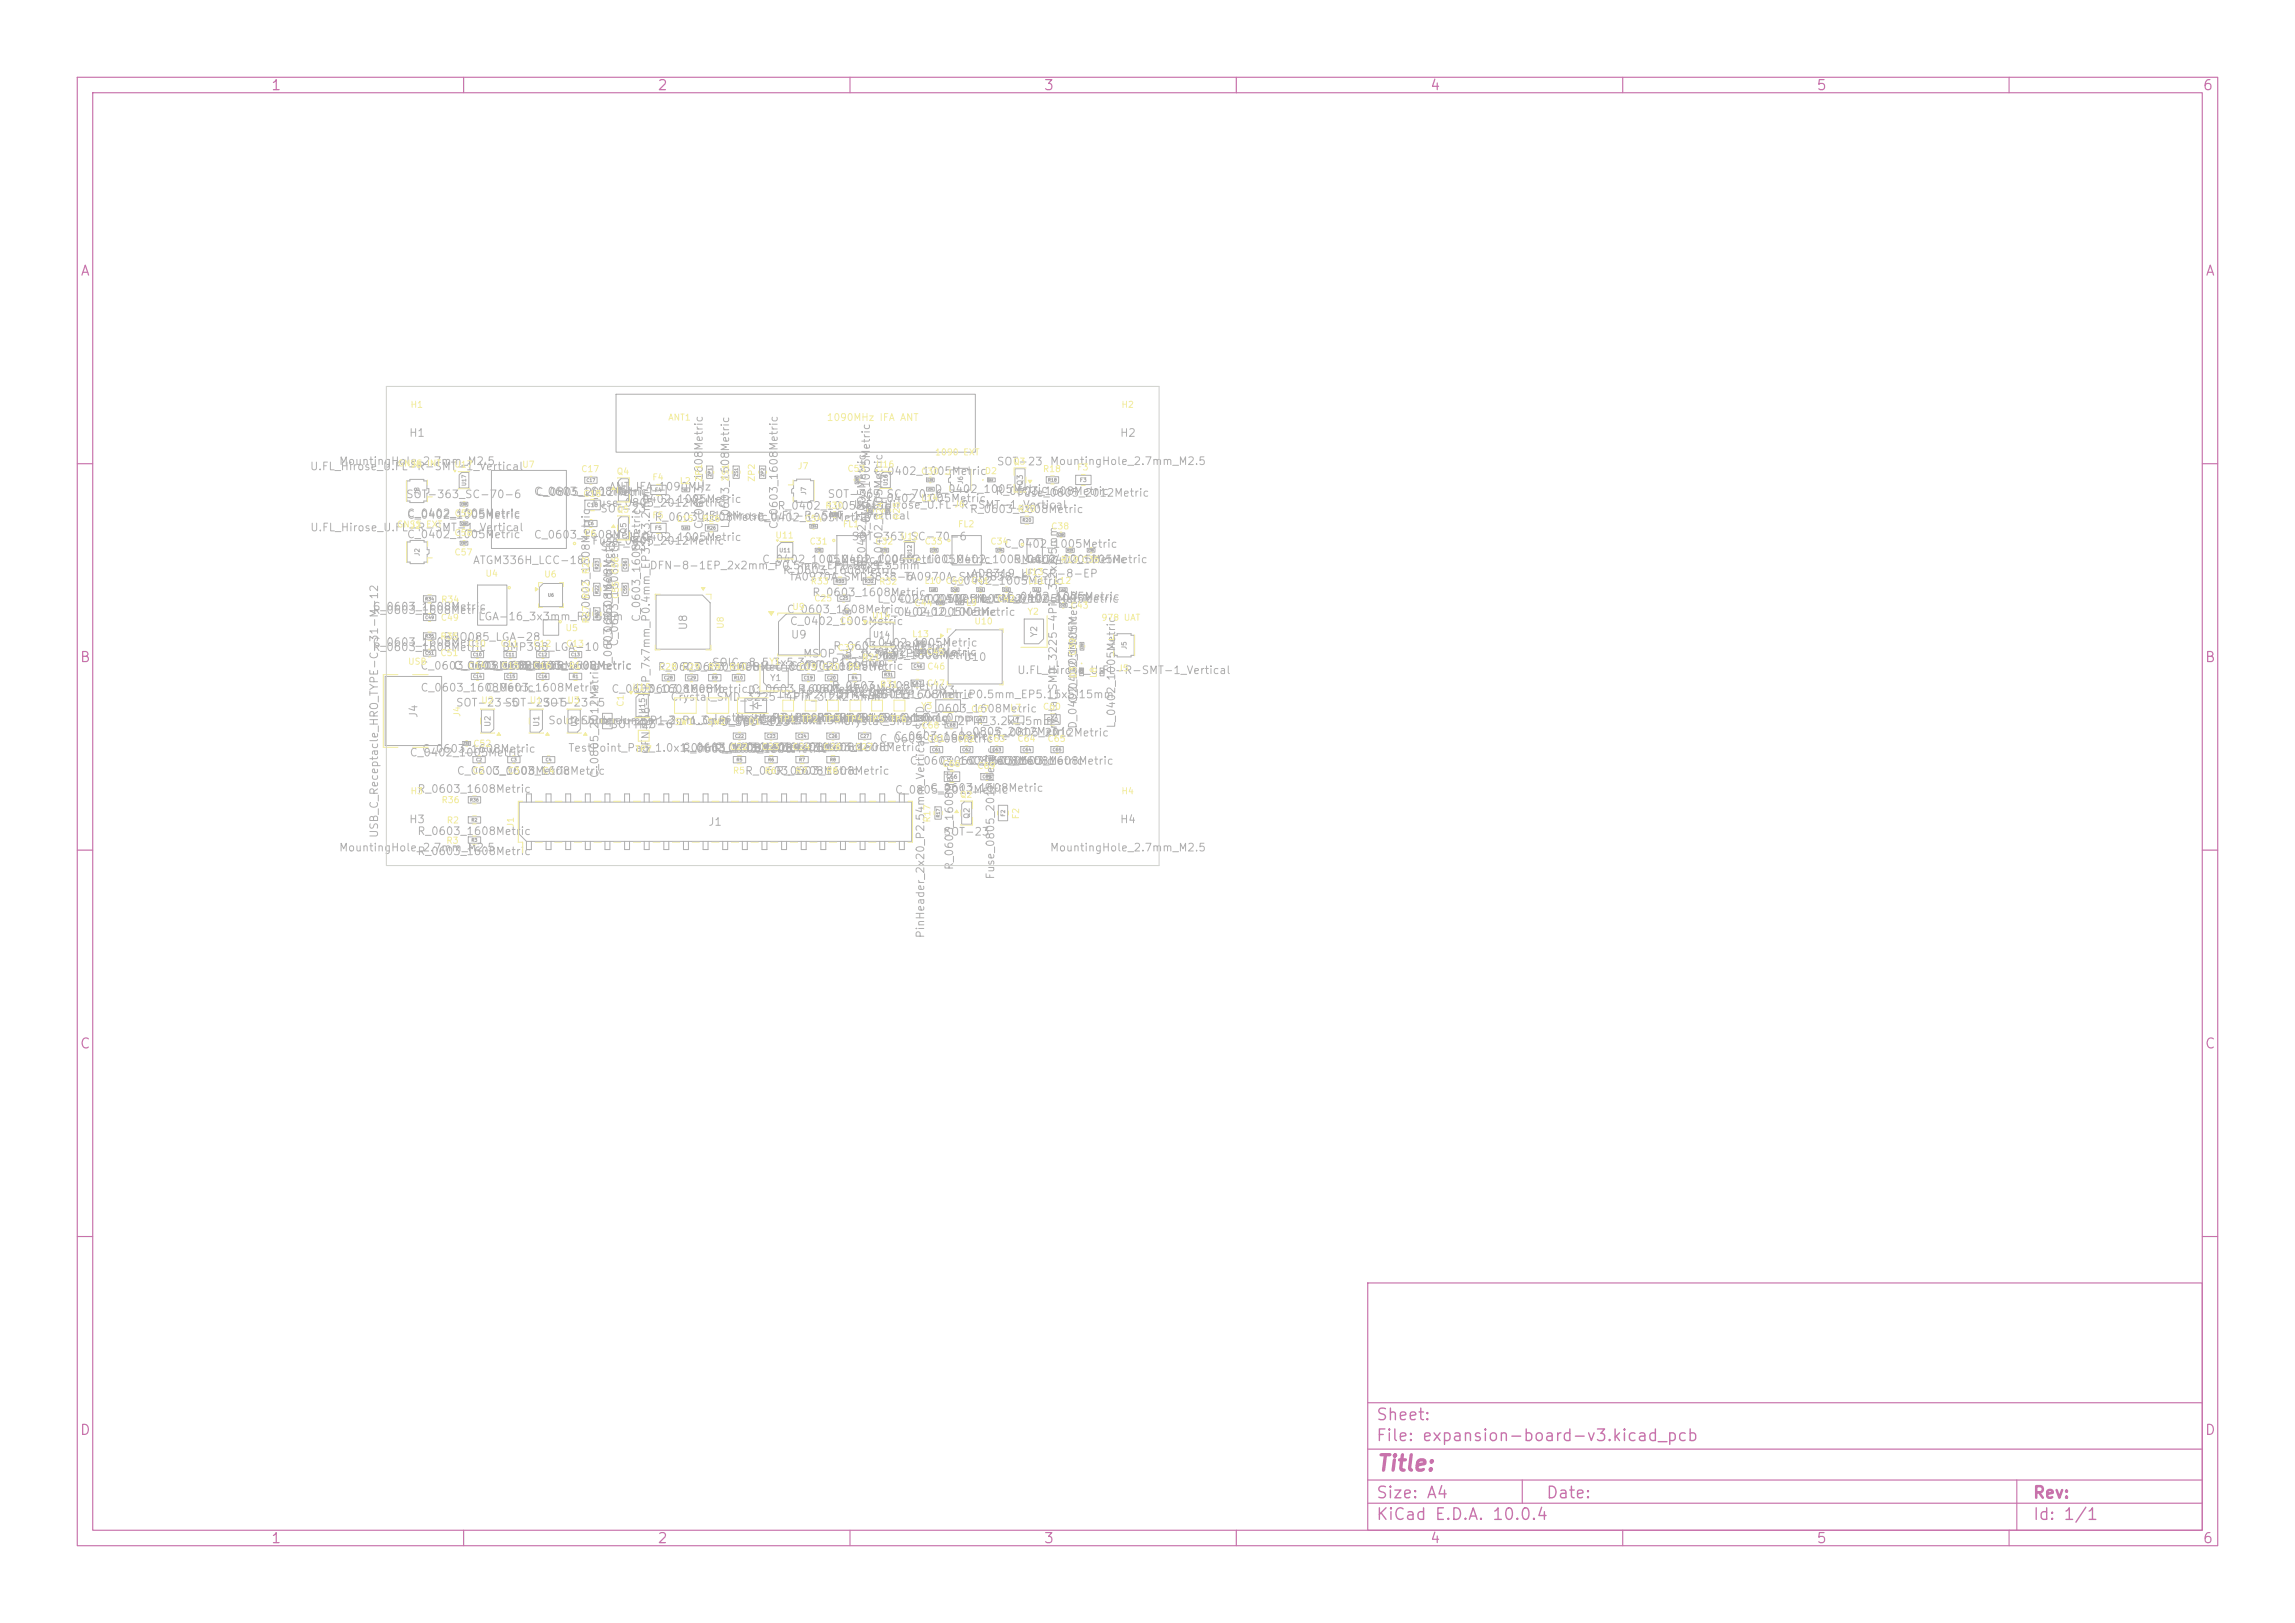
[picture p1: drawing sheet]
<svg xmlns="http://www.w3.org/2000/svg" width="297mm" height="210mm" viewBox="0 0 297 210" stroke-linecap="round" stroke-linejoin="round" font-family="sans-serif">
<defs><g id="words">
<text font-size="2" fill="#c872ab" x="178" y="190.8">Title:</text>
<g font-size="1.5" fill="#c872ab">
<text x="178" y="184.2">Sheet:</text>
<text x="178" y="186.9">File: expansion-board-v3.kicad_pcb</text>
<text x="178" y="197.1">KiCad E.D.A. 10.0.4</text>
<text x="178" y="194.3">Size: A4</text>
<text x="200" y="194.3">Date:</text>
<text x="263" y="194.3">Rev:</text>
<text x="263" y="197.1">Id: 1/1</text>
</g>
<g font-size="1.3" fill="#c872ab">
<text x="35" y="12">1</text>
<text x="85" y="12">2</text>
<text x="135" y="12">3</text>
<text x="185" y="12">4</text>
<text x="235" y="12">5</text>
<text x="285" y="12">6</text>
<text x="10.3" y="36">A</text>
<text x="285.4" y="36">A</text>
<text x="10.3" y="86">B</text>
<text x="285.3" y="86">B</text>
<text x="10.3" y="136">C</text>
<text x="285.3" y="136">C</text>
<text x="10.3" y="186">D</text>
<text x="285.3" y="186">D</text>
<text x="35" y="200">1</text>
<text x="85" y="200">2</text>
<text x="135" y="200">3</text>
<text x="185" y="200">4</text>
<text x="235" y="200">5</text>
<text x="285" y="200">6</text>
</g>
<g font-size="1" fill="#afafaf">
<text x="52.9" y="56.8">H1</text>
<text x="144.9" y="56.8">H2</text>
<text x="40" y="61.1">U.FL_Hirose_U.FL-R-SMT-1_Vertical</text>
<text x="43.8" y="60.4">MountingHole_2.7mm_M2.5</text>
<text x="52.5" y="64.7">SOT-363_SC-70-6</text>
<text x="69" y="64.3">C_0603_1608Metric</text>
<text x="69.2" y="64.4">C_0805_2012Metric</text>
<text x="76.5" y="65.8">Fuse_0805_2012Metric</text>
<text x="78.7" y="63.7">ANT_IFA_1090MHz</text>
<text x="81.4" y="65.3">L_0402_1005Metric</text>
<text x="107" y="64.7">SOT-363_SC-70-6</text>
<text x="112.9" y="61.7">C_0402_1005Metric</text>
<text x="113" y="65.2">L_0402_1005Metric</text>
<text x="120.8" y="64">D_0402_1005Metric</text>
<text x="128.7" y="64.3">R_0603_1608Metric</text>
<text x="128.9" y="60.5">SOT-23</text>
<text x="131.5" y="64.5">Fuse_0805_2012Metric</text>
<text x="135.8" y="60.4">MountingHole_2.7mm_M2.5</text>
<text x="40.1" y="69">U.FL_Hirose_U.FL-R-SMT-1_Vertical</text>
<text x="52.6" y="69.9">C_0402_1005Metric</text>
<text x="52.6" y="67.2">C_0402_1005Metric</text>
<text x="69" y="69.9">C_0603_1608Metric</text>
<text x="76.5" y="70.7">Fuse_0805_2012Metric</text>
<text x="77.6" y="71.5">SOT-23</text>
<text x="77.6" y="66.6">SOT-23</text>
<text x="81.4" y="70.2">L_0402_1005Metric</text>
<text x="84.6" y="67.6">R_0603_1608Metric</text>
<text x="90.1" y="67.5">U.FL_Hirose_U.FL-R-SMT-1_Vertical</text>
<text x="91.2" y="68.6" transform="rotate(-90 91.2 68.6)">C_0603_1608Metric</text>
<text x="94.6" y="68.5" transform="rotate(-90 94.6 68.5)">L_0603_1608Metric</text>
<text x="97.8" y="67.7">C_0402_1005Metric</text>
<text x="100.5" y="66.2">R_0402_1005Metric</text>
<text x="100.9" y="68.6" transform="rotate(-90 100.9 68.6)">C_0603_1608Metric</text>
<text x="110.1" y="70.2">SOT-363_SC-70-6</text>
<text x="110.4" y="66.1">U.FL_Hirose_U.FL-R-SMT-1_Vertical</text>
<text x="112.8" y="69.6" transform="rotate(-90 112.8 69.6)">C_0402_1005Metric</text>
<text x="125.4" y="66.6">R_0603_1608Metric</text>
<text x="129.8" y="71.1">C_0402_1005Metric</text>
<text x="61.1" y="73.2">ATGM336H_LCC-18</text>
<text x="84" y="73.9">DFN-8-1EP_2x2mm_P0.5mm_EP0.86x1.55mm</text>
<text x="98.5" y="73.1">C_0402_1005MetricC_0402_1005Metric</text>
<text x="101.2" y="74.5">R_0603_1608Metric</text>
<text x="102" y="75.4">TA0970A_SMD3838-6</text>
<text x="105" y="77.4">R_0603_1608Metric</text>
<text x="107" y="73.1">C_0402_1005MetricC_0402_1005Metric</text>
<text x="112.3" y="73.5" transform="rotate(-90 112.3 73.5)">R_0402_1005Metric</text>
<text x="114.4" y="73.5" transform="rotate(-90 114.4 73.5)">R_0402_1005Metric</text>
<text x="116.9" y="75.4">TA0970A_SMD3838-6</text>
<text x="122.8" y="75.9">C_0402_1005Metric</text>
<text x="125.6" y="75">AD8319_LFCSP-8-EP</text>
<text x="130.1" y="77.9">C_0402_1005Metric</text>
<text x="131" y="73.1">R_0402_1005Metric</text>
<text x="133.7" y="73.1">C_0402_1005Metric</text>
<text x="48.1" y="83.8">C_0603_1608Metric</text>
<text x="48.1" y="79.2">C_0603_1608Metric</text>
<text x="48.1" y="79.7">R_0603_1608Metric</text>
<text x="57.3" y="83.2">BNO085_LGA-28</text>
<text x="61.8" y="80.5">LGA-16_3x3mm_P0.5mm</text>
<text x="76.6" y="80.6" transform="rotate(-90 76.6 80.6)">R_0603_1608Metric</text>
<text x="79.4" y="83.7" transform="rotate(-90 79.4 83.7)">R_0603_1608Metric</text>
<text x="80.2" y="83.7" transform="rotate(-90 80.2 83.7)">C_0603_1608Metric</text>
<text x="83.1" y="80.6" transform="rotate(-90 83.1 80.6)">C_0603_1608Metric</text>
<text x="89.2" y="81.6" transform="rotate(-90 89.2 81.6)">U8</text>
<text x="101.7" y="79.6">C_0603_1608Metric</text>
<text x="102.1" y="81.1">C_0402_1005Metric</text>
<text x="102.3" y="82.9">U9</text>
<text x="111.7" y="83.9">C_0402_1005Metric</text>
<text x="113.4" y="78.2">L_0402_1005Metric</text>
<text x="114.2" y="79.9">C_0402_1005Metric</text>
<text x="116.1" y="78.2">C_0402_1005Metric</text>
<text x="116.8" y="79.9">L_0402_1005Metric</text>
<text x="119.4" y="78.2">C_0402_1005Metric</text>
<text x="126.8" y="78.2">L_0402_1005Metric</text>
<text x="130.2" y="78.2">L_0402_1005Metric</text>
<text x="48.1" y="84.5">R_0603_1608Metric</text>
<text x="54.3" y="86.9">C_0603_1608Metric</text>
<text x="54.3" y="89.7">C_0603_1608Metric</text>
<text x="58.6" y="86.9">C_0603_1608Metric</text>
<text x="62.8" y="89.7">C_0603_1608Metric</text>
<text x="62.8" y="86.9">C_0603_1608Metric</text>
<text x="64.9" y="84.5">BMP388_LGA-10</text>
<text x="67" y="86.9">C_0603_1608Metric</text>
<text x="67" y="86.9">R_0603_1608Metric</text>
<text x="79" y="89.9">C_0603_1608Metric</text>
<text x="79.4" y="86.9" transform="rotate(-90 79.4 86.9)">R_0603_1608Metric</text>
<text x="82" y="89.9">C_0603_1608MetricD1</text>
<text x="85" y="87">R_0603_1608Metric C_0603_1608Metric</text>
<text x="88.1" y="87">R_0603_1608Metric</text>
<text x="92.1" y="86.5">SOIC-8_5.3x5.3mm_P1.27mm</text>
<text x="97.1" y="89.9">C_0603_1608Metric</text>
<text x="102.1" y="86.9">C_0402_1005Metric</text>
<text x="103.1" y="89.9">R_0603_1608Metric</text>
<text x="103.9" y="85.3">MSOP-8_3x3mm_P0.65mm</text>
<text x="107.5" y="89.5">R_0603_1608Metric</text>
<text x="107.7" y="84.3">R_0603_1608Metric</text>
<text x="111.3" y="85.5">C_0603_1608Metric</text>
<text x="111.8" y="85.1">L_0402_1005Metric</text>
<text x="124.6" y="85.8">U10</text>
<text x="131.6" y="87.5">U.FL_Hirose_U.FL-R-SMT-1_Vertical</text>
<text x="54.3" y="93" transform="rotate(-90 54.3 93)">J4</text>
<text x="58.9" y="91.7">SOT-23-5</text>
<text x="65.2" y="91.7">SOT-23-5</text>
<text x="70.1" y="91.7">SOT-23-5</text>
<text x="70.9" y="94">SolderJumper-2_P1.3mm_Open_Pad1.0x1.5mm</text>
<text x="75.1" y="94">SolderJumper-2_P1.3mm_Open_Pad1.0x1.5mm</text>
<text x="78.9" y="94.5">SOT-23-6</text>
<text x="81.8" y="94.5">TP7</text>
<text x="86.7" y="90.9">Crystal_SMD_3225-4Pin_3.2x2.5mm</text>
<text x="92.2" y="93.6">TestPoint_Pad_1.0x1.0mm</text>
<text x="93.2" y="94.2">D_SOD-123</text>
<text x="95.1" y="93.6">TestPoint_Pad_1.0x1.0mm</text>
<text x="98" y="93.6">TestPoint_Pad_1.0x1.0mm</text>
<text x="100.5" y="90.6">TP1TP2TP3TP4TP5TP6</text>
<text x="100.9" y="93.6">TestPoint_Pad_1.0x1.0mm</text>
<text x="103.7" y="93.6">TestPoint_Pad_1.0x1.0mm</text>
<text x="106.6" y="93.6">TestPoint_Pad_1.0x1.0mm</text>
<text x="108.1" y="90.6">QFN-48-1EP_7x7mm_P0.5mm_EP5.15x5.15mm</text>
<text x="109" y="94.1">Crystal_SMD_3215-2Pin_3.2x1.5mm</text>
<text x="111.2" y="90.6">C_0603_1608Metric</text>
<text x="115.6" y="96">C_0603_1608Metric</text>
<text x="119.4" y="92.4">C_0603_1608Metric</text>
<text x="121.7" y="90.1">Y3</text>
<text x="124.1" y="95.4">L_0805_2012Metric</text>
<text x="128.7" y="95.5">C_0805_2012Metric</text>
<text x="137" y="95.4" transform="rotate(-90 137 95.4)">Crystal_SMD_3225-4Pin_3.2x2.5mm</text>
<text x="139.6" y="94.4" transform="rotate(-90 139.6 94.4)">D_0402_1005Metric</text>
<text x="139.6" y="91.1" transform="rotate(-90 139.6 91.1)">C_0402_1005Metric</text>
<text x="144.6" y="94.3" transform="rotate(-90 144.6 94.3)">L_0402_1005Metric</text>
<text x="52.9" y="98.1">C_0402_1005Metric</text>
<text x="54.5" y="97.6">C_0603_1608Metric</text>
<text x="59" y="100.5">C_0603_1608Metric</text>
<text x="63.5" y="100.5">C_0603_1608Metric</text>
<text x="73.5" y="97.5">TestPoint_Pad_1.0x1.0mm</text>
<text x="77.7" y="100.8" transform="rotate(-90 77.7 100.8)">C_0805_2012Metric</text>
<text x="84.3" y="97.6" transform="rotate(-90 84.3 97.6)">QFN-56-1EP_7x7mm_P0.4mm_EP3.2x3.2mm</text>
<text x="88.2" y="97.6">R_0603_1608Metric</text>
<text x="88.2" y="97.4">C_0603_1608Metric</text>
<text x="92.3" y="97.6">R_0603_1608Metric</text>
<text x="92.3" y="97.4">C_0603_1608Metric</text>
<text x="96.3" y="97.4">C_0603_1608Metric</text>
<text x="96.3" y="100.5">R_0603_1608Metric</text>
<text x="100.3" y="100.5">R_0603_1608Metric</text>
<text x="100.3" y="97.4">C_0603_1608Metric</text>
<text x="104.4" y="97.4">C_0603_1608Metric</text>
<text x="113.7" y="96.3">C_0603_1608Metric</text>
<text x="117.6" y="99.2">C_0603_1608Metric</text>
<text x="125.4" y="99.2">C_0603_1608Metric</text>
<text x="129.3" y="99.2">C_0603_1608Metric</text>
<text x="52.9" y="106.8">H3</text>
<text x="53.9" y="102.8">R_0603_1608Metric</text>
<text x="91.6" y="107.1">J1</text>
<text x="115.7" y="102.9">C_0805_2012Metric</text>
<text x="120.3" y="102.7">C_0603_1608Metric</text>
<text x="144.9" y="106.8">H4</text>
<text x="43.8" y="110.4">MountingHole_2.7mm_M2.5</text>
<text x="49.2" y="108.5" transform="rotate(-90 49.2 108.5)">USB_C_Receptacle_HRO_TYPE-C-31-M-12</text>
<text x="53.9" y="108.3">R_0603_1608Metric</text>
<text x="53.9" y="110.9">R_0603_1608Metric</text>
<text x="122" y="108.4">SOT-23</text>
<text x="123.6" y="112.7" transform="rotate(-90 123.6 112.7)">R_0603_1608Metric</text>
<text x="128.9" y="113.9" transform="rotate(-90 128.9 113.9)">Fuse_0805_2012Metric</text>
<text x="135.8" y="110.4">MountingHole_2.7mm_M2.5</text>
<text x="119.9" y="121.5" transform="rotate(-90 119.9 121.5)">PinHeader_2x20_P2.54mm_Vertical_SMD</text>
</g>
<text font-size=".9" fill="#f2eda1" x="106.9" y="54.7">1090MHz IFA ANT</text>
<g font-size=".8" fill="#f2eda1">
<text x="53.1" y="53">H1</text>
<text x="145.1" y="53">H2</text>
<text x="86.4" y="54.6">ANT1</text>
<text x="120.9" y="59.1">1090 EXT</text>
<text x="51.4" y="60.5">GNSS INT</text>
<text x="53.1" y="60.7">J8</text>
<text x="58.7" y="60.7">U17</text>
<text x="67.5" y="60.7">U7</text>
<text x="75.1" y="61.3">C17</text>
<text x="75.4" y="64.5">C18</text>
<text x="79.7" y="61.6">Q4</text>
<text x="84.3" y="62.4">F4</text>
<text x="87.9" y="62.8">L2</text>
<text x="91.1" y="62.4" transform="rotate(-90 91.1 62.4)">ZP1</text>
<text x="94.5" y="62.4" transform="rotate(-90 94.5 62.4)">ZS1</text>
<text x="97.9" y="62.4" transform="rotate(-90 97.9 62.4)">ZP2</text>
<text x="103.2" y="60.9">J7</text>
<text x="109.6" y="61.2">C53</text>
<text x="113.3" y="60.7">U16</text>
<text x="119.1" y="61.6">C30</text>
<text x="119.1" y="65">L14</text>
<text x="123.4" y="65.8">J6</text>
<text x="127.4" y="61.5">D2</text>
<text x="131" y="60.3">Q3</text>
<text x="134.9" y="61.3">R18</text>
<text x="139.3" y="61.1">F3</text>
<text x="51.3" y="68.4">GNSS EXT</text>
<text x="53" y="68.6">J2</text>
<text x="58.7" y="69.5">C58</text>
<text x="58.8" y="67">C59</text>
<text x="75.5" y="69.6">C6</text>
<text x="79.7" y="66.5">Q5</text>
<text x="84.3" y="67.3">F5</text>
<text x="87.5" y="67.7">L15</text>
<text x="90.8" y="67.7">R26</text>
<text x="100.3" y="69.9">U11</text>
<text x="104" y="67.7">C54</text>
<text x="104.7" y="70.7">C31</text>
<text x="106.7" y="66">R30</text>
<text x="109" y="68.4">FL1</text>
<text x="113.2" y="70.7">C32</text>
<text x="114.5" y="67.3" transform="rotate(-90 114.5 67.3)">R24</text>
<text x="116.5" y="70">U12</text>
<text x="116.6" y="67.3" transform="rotate(-90 116.6 67.3)">R25</text>
<text x="119.6" y="70.7">C33</text>
<text x="123.9" y="68.4">FL2</text>
<text x="128.1" y="70.7">C34</text>
<text x="131.6" y="66.4">R20</text>
<text x="136" y="68.7">C38</text>
<text x="58.7" y="72.1">C57</text>
<text x="62.8" y="74.8">U4</text>
<text x="70.4" y="74.9">U6</text>
<text x="76.4" y="77.6" transform="rotate(-90 76.4 77.6)">R22</text>
<text x="76.4" y="74.4" transform="rotate(-90 76.4 74.4)">R23</text>
<text x="80.2" y="74.4" transform="rotate(-90 80.2 74.4)">C56</text>
<text x="80.3" y="77.6" transform="rotate(-90 80.3 77.6)">C55</text>
<text x="104.8" y="75.8">R33</text>
<text x="113.7" y="75.8">R32</text>
<text x="119.6" y="75.7">L10 C40</text>
<text x="125.6" y="75.8">C41</text>
<text x="132.6" y="74.6">U13</text>
<text x="132.9" y="75.7">L11</text>
<text x="136.4" y="75.7">L12</text>
<text x="137.2" y="73">R19 C35</text>
<text x="56.9" y="82.9">R35</text>
<text x="57" y="80.5">C49</text>
<text x="57" y="78.2">R34</text>
<text x="60.5" y="83.9">C10</text>
<text x="64.7" y="83.9">C11</text>
<text x="68.9" y="83.9">C12</text>
<text x="73.1" y="81.9">U5</text>
<text x="73.2" y="83.9">C13</text>
<text x="76.4" y="80.7" transform="rotate(-90 76.4 80.7)">R27</text>
<text x="93.8" y="81.4" transform="rotate(-90 93.8 81.4)">U8</text>
<text x="102.5" y="79.1">U9</text>
<text x="105.3" y="78">C25</text>
<text x="108.6" y="80.9">C5</text>
<text x="112.8" y="80.3">U14</text>
<text x="118" y="82.6">L13</text>
<text x="118.3" y="78.6">C44</text>
<text x="125" y="78.6">L9</text>
<text x="126" y="81">U10</text>
<text x="128.9" y="78.1">C42</text>
<text x="132.9" y="79.7">Y2</text>
<text x="138.5" y="78.9">C43</text>
<text x="142.5" y="80.5">978 UAT</text>
<text x="52.7" y="86.2">USB</text>
<text x="56.9" y="85.1">C51</text>
<text x="60.5" y="86.7">C14</text>
<text x="64.8" y="86.7">C15</text>
<text x="68.9" y="86.7">C16</text>
<text x="73.5" y="86.7">R1</text>
<text x="81.8" y="89.5">U15</text>
<text x="85.2" y="86.9">C28 C29</text>
<text x="91.6" y="86.9">R9</text>
<text x="94.3" y="86.9">R10</text>
<text x="99.5" y="86.2">Y1</text>
<text x="103.3" y="86.9">C19 C20</text>
<text x="108.3" y="84.4">C37</text>
<text x="109.7" y="86.9">R4</text>
<text x="111.5" y="85.7">R21</text>
<text x="113.8" y="89.2">R31</text>
<text x="119.8" y="84.9">C45</text>
<text x="119.9" y="89">C47</text>
<text x="119.9" y="86.8">C46</text>
<text x="139.4" y="84.9" transform="rotate(-90 139.4 84.9)">C39</text>
<text x="139.5" y="87.9" transform="rotate(-90 139.5 87.9)">D3</text>
<text x="142.1" y="87.8" transform="rotate(-90 142.1 87.8)">L8</text>
<text x="144.6" y="87.1">J5</text>
<text x="59.8" y="92.8" transform="rotate(-90 59.8 92.8)">J4</text>
<text x="62.2" y="91.2">U2</text>
<text x="68.5" y="91.2">U1</text>
<text x="73.4" y="91.2">U3</text>
<text x="80.9" y="91.5" transform="rotate(-90 80.9 91.5)">C1</text>
<text x="87.2" y="94">SW1</text>
<text x="91.4" y="94">SW2</text>
<text x="96.8" y="93.9">D1</text>
<text x="100.7" y="93.6">TP1</text>
<text x="103.6" y="93.6">TP2</text>
<text x="106.5" y="93.6">TP3</text>
<text x="109.4" y="93.6">TP4 TP5</text>
<text x="115.1" y="93.6">TP6</text>
<text x="119.1" y="91.9">Y3</text>
<text x="119.2" y="94.5">C68</text>
<text x="125.6" y="92.3">C67</text>
<text x="130.7" y="92.2">L7</text>
<text x="134.9" y="92">C60</text>
<text x="61.1" y="100.3">C2</text>
<text x="61.2" y="96.8">C52</text>
<text x="65.6" y="100.3">C3</text>
<text x="70.1" y="100.3">C4</text>
<text x="82.1" y="97.5">TP7</text>
<text x="94.4" y="97.2">C22</text>
<text x="94.8" y="100.3">R5</text>
<text x="98.5" y="97.2">C23</text>
<text x="98.9" y="100.3">R6</text>
<text x="102.5" y="97.2">C24</text>
<text x="102.8" y="100.3">R7</text>
<text x="106.5" y="97.2">C26</text>
<text x="106.8" y="100.3">R8</text>
<text x="110.6" y="97.2">C27</text>
<text x="119.9" y="96.2">C61</text>
<text x="121.9" y="99.4">C66</text>
<text x="123.8" y="96.2">C62</text>
<text x="126.4" y="99.7">C69</text>
<text x="127.7" y="96.2">C63</text>
<text x="131.6" y="96.2">C64</text>
<text x="135.5" y="96.2">C65</text>
<text x="53.1" y="103">H3</text>
<text x="57.1" y="104.1">R36</text>
<text x="57.7" y="106.7">R2</text>
<text x="66.7" y="107.2" transform="rotate(-90 66.7 107.2)">J1</text>
<text x="120.6" y="106.5" transform="rotate(-90 120.6 106.5)">R17</text>
<text x="124.2" y="103.4">Q2</text>
<text x="132.1" y="106.1" transform="rotate(-90 132.1 106.1)">F2</text>
<text x="145.1" y="103">H4</text>
<text x="57.7" y="109.4">R3</text>
</g>
<g font-size=".8" fill="#afafaf">
<text x="112.9" y="82.7">U14</text>
<text x="134.4" y="82.5" transform="rotate(-90 134.4 82.5)">Y2</text>
<text x="99.6" y="88.3">Y1</text>
</g>
<g font-size=".7" fill="#afafaf">
<text x="81.2" y="64.2" transform="rotate(-90 81.2 64.2)">Q4</text>
<text x="132.6" y="62.9" transform="rotate(-90 132.6 62.9)">Q3</text>
<text x="81.2" y="69.1" transform="rotate(-90 81.2 69.1)">Q5</text>
<text x="63.7" y="94.1" transform="rotate(-90 63.7 94.1)">U2</text>
<text x="70" y="94.1" transform="rotate(-90 70 94.1)">U1</text>
<text x="74.9" y="94.1" transform="rotate(-90 74.9 94.1)">U3</text>
<text x="83.7" y="92.5" transform="rotate(-90 83.7 92.5)">U15</text>
<text x="125.7" y="106" transform="rotate(-90 125.7 106)">Q2</text>
</g>
<g font-size=".6" fill="#afafaf">
<text x="54.4" y="64.1" transform="rotate(-90 54.4 64.1)">J8</text>
<text x="104.5" y="64.1" transform="rotate(-90 104.5 64.1)">J7</text>
<text x="124.8" y="62.7" transform="rotate(-90 124.8 62.7)">J6</text>
<text x="54.4" y="72" transform="rotate(-90 54.4 72)">J2</text>
<text x="145.9" y="84.1" transform="rotate(-90 145.9 84.1)">J5</text>
</g>
<g font-size=".5" fill="#afafaf">
<text x="60.4" y="62.9" transform="rotate(-90 60.4 62.9)">U17</text>
<text x="75.9" y="65.7">C18</text>
<text x="84.7" y="63.8">F4</text>
<text x="115" y="62.9" transform="rotate(-90 115 62.9)">U16</text>
<text x="139.7" y="62.5">F3</text>
<text x="84.7" y="68.7">F5</text>
<text x="100.8" y="71.6">U11</text>
<text x="118.1" y="72" transform="rotate(-90 118.1 72)">U12</text>
<text x="79" y="93.9" transform="rotate(-90 79 93.9)">C1</text>
<text x="131" y="93.5">L7</text>
<text x="135.4" y="93.5">C60</text>
<text x="122.4" y="100.9">C66</text>
<text x="130.2" y="105.7" transform="rotate(-90 130.2 105.7)">F2</text>
</g>
<g font-size=".4" fill="#afafaf">
<text x="75.8" y="62.4">C17</text>
<text x="92.2" y="61.7" transform="rotate(-90 92.2 61.7)">ZP1</text>
<text x="95.6" y="61.7" transform="rotate(-90 95.6 61.7)">ZS1</text>
<text x="99" y="61.7" transform="rotate(-90 99 61.7)">ZP2</text>
<text x="135.6" y="62.4">R18</text>
<text x="76" y="68">C6</text>
<text x="91.4" y="68.6">R26</text>
<text x="132.3" y="67.6">R20</text>
<text x="55" y="77.8">R34</text>
<text x="70.8" y="77.3">U6</text>
<text x="77.5" y="76.9" transform="rotate(-90 77.5 76.9)">R22</text>
<text x="77.5" y="73.7" transform="rotate(-90 77.5 73.7)">R23</text>
<text x="81.2" y="76.9" transform="rotate(-90 81.2 76.9)">C55</text>
<text x="81.2" y="73.7" transform="rotate(-90 81.2 73.7)">C56</text>
<text x="108.1" y="75.5">R33</text>
<text x="108.6" y="77.7">C25</text>
<text x="111.9" y="75.5">R32</text>
<text x="55" y="82.6">R35</text>
<text x="55" y="80.2">C49</text>
<text x="77.5" y="80.1" transform="rotate(-90 77.5 80.1)">R27</text>
<text x="55" y="84.8">C51</text>
<text x="61.1" y="85">C10</text>
<text x="61.2" y="87.8">C14</text>
<text x="65.4" y="85">C11</text>
<text x="65.5" y="87.8">C15</text>
<text x="69.6" y="87.8">C16</text>
<text x="69.6" y="85">C12</text>
<text x="73.8" y="85">C13</text>
<text x="74" y="87.8">R1</text>
<text x="85.9" y="88">C28</text>
<text x="88.9" y="88">C29</text>
<text x="92.1" y="88">R9</text>
<text x="94.9" y="88">R10</text>
<text x="104" y="88">C19</text>
<text x="107" y="88">C20</text>
<text x="110.2" y="88">R4</text>
<text x="114.4" y="87.6">R31</text>
<text x="114.6" y="85.3">R21</text>
<text x="118.1" y="88.7">C47</text>
<text x="118.2" y="86.5">C46</text>
<text x="95.1" y="95.6">C22</text>
<text x="99.2" y="95.6">C23</text>
<text x="103.2" y="95.6">C24</text>
<text x="107.2" y="95.6">C26</text>
<text x="111.3" y="95.6">C27</text>
<text x="122.5" y="94.1">C68</text>
<text x="126.3" y="93.4">C67</text>
<text x="61.6" y="98.6">C2</text>
<text x="66.1" y="98.6">C3</text>
<text x="70.6" y="98.6">C4</text>
<text x="95.3" y="98.6">R5</text>
<text x="99.4" y="98.6">R6</text>
<text x="103.4" y="98.6">R7</text>
<text x="107.4" y="98.6">R8</text>
<text x="120.6" y="97.3">C61</text>
<text x="124.5" y="97.3">C62</text>
<text x="127.1" y="100.8">C69</text>
<text x="128.4" y="97.3">C63</text>
<text x="132.3" y="97.3">C64</text>
<text x="136.2" y="97.3">C65</text>
<text x="60.8" y="103.8">R36</text>
<text x="61" y="106.4">R2</text>
<text x="121.7" y="105.8" transform="rotate(-90 121.7 105.8)">R17</text>
<text x="61" y="109">R3</text>
</g>
<g font-size=".3" fill="#afafaf">
<text x="59.6" y="65.4">C59</text>
<text x="88.5" y="63.6">L2</text>
<text x="111.1" y="62.5" transform="rotate(-90 111.1 62.5)">C53</text>
<text x="120" y="62.3">C30</text>
<text x="120" y="63.5">L14</text>
<text x="128" y="62.3">D2</text>
<text x="59.6" y="70.5">C57</text>
<text x="59.6" y="68">C58</text>
<text x="88.4" y="68.5">L15</text>
<text x="104.9" y="68.3">C54</text>
<text x="105.6" y="71.4">C31</text>
<text x="112.9" y="66.4" transform="rotate(-90 112.9 66.4)">R24</text>
<text x="114.1" y="71.4">C32</text>
<text x="115" y="66.4" transform="rotate(-90 115 66.4)">R25</text>
<text x="120.5" y="71.4">C33</text>
<text x="129" y="71.4">C34</text>
<text x="136.9" y="69.4">C38</text>
<text x="138.1" y="71.4">R19</text>
<text x="140.8" y="71.4">C35</text>
<text x="120.4" y="76.5">L10</text>
<text x="123.2" y="76.5">C40</text>
<text x="126.5" y="76.5">C41</text>
<text x="129.9" y="76.5">C42</text>
<text x="133.8" y="76.5">L11</text>
<text x="137.2" y="76.5">L12</text>
<text x="109.3" y="79.4">C5</text>
<text x="118.8" y="83.4">L13</text>
<text x="121.3" y="78.2">C44</text>
<text x="123.9" y="78.2">L9</text>
<text x="137.2" y="78.5">C43</text>
<text x="109.2" y="85.2">C37</text>
<text x="140.2" y="87.2" transform="rotate(-90 140.2 87.2)">D3</text>
<text x="140.2" y="84" transform="rotate(-90 140.2 84)">C39</text>
<text x="142.8" y="87.2" transform="rotate(-90 142.8 87.2)">L8</text>
<text x="60" y="96.4">C52</text>
</g>
</g></defs>
<g fill="none" stroke="#c872ab" stroke-width=".15">
<path d="M10 10h277v190h-277zM12 12h273v186h-273zM60 10v2M110 10v2M160 10v2M210 10v2M260 10v2M10 60h2M285 60h2M10 110h2M285 110h2M10 160h2"/>
<path d="M177 166h108v32h-108zM285 160h2M60 198v2M110 198v2M160 198v2M177 194.5h108M177 191.5h108M177 187.5h108M177 181.5h108M197 191.5v3M210 198v2M260 198v2"/>
<path d="M261 191.5v6.5"/>
</g>
<g fill="none" stroke="#afafaf" stroke-width=".13">
<path d="M79.7 51h46.5v7.5h-46.5zM52.6 62.2h.4v-.2h1.8v.2h.4v1h.3v.5l-.3 .1v1h-.4v.2h-1.8v-.2h-.4zM52.7 70.1h.4v-.2h1.8v.2h.4v1h.2v.5l-.2 .1v1h-.4v.2h-1.8v-.2h-.4zM54.8 79.5h1.6v.8h-1.6zM54.8 77.1h1.6v.8h-1.6zM59.5 70h1v.5h-1zM59.5 65h1v.5h-1zM59.5 67.5h1v.5h-1zM59.7 61.1h1v2h-1.3v-1.6zM61.8 75.7h3.8v5.2h-3.8zM63.6 60.9h9.7v10.1h-9.7zM69.8 76l.5-.5h2.5v3h-3z"/>
<path d="M75.7 67.3h1.6v.8h-1.6zM75.7 61.7h1.6v.8h-1.6zM75.7 64.7h2v1.3h-2zM76.8 75.5h.9v1.6h-.9zM76.8 78.6h.9v1.6h-.9zM76.8 72.3h.9v1.6h-.9zM80.4 66.9h.9v2.9h-1.3v-2.6zM80.4 61.9h.9v2.9h-1.3v-2.5zM80.5 75.5h.8v1.6h-.8zM80.5 72.3h.8v1.6h-.8zM84.2 62.8h2v1.2h-2zM84.2 67.7h2v1.2h-2z"/>
<path d="M84.9 77h6l1 1v6h-7zM88.2 68.1h1v.5h-1zM88.2 63.1h1v.5h-1zM91.3 67.9h1.6v.8h-1.6zM91.4 60.3h.9v1.6h-.9zM94.9 60.3h.8v1.6h-.8zM98.3 60.3h.8v1.6h-.8zM101.1 70.2h1.5v2h-2v-1.5zM102.7 62.2h.4v-.2h1.8v.2h.4v2.6h-.4v.2h-1.8v-.2h-.4v-1h-.3v-.4l.3-.2zM104.8 67.9h1v.4h-1zM105.5 71h1v.4h-1zM107.5 66.3h1v.6h-1z"/>
<path d="M107.9 74.8h1.6v.8h-1.6zM108.3 69.3h3.8v3.8h-3.8zM108.4 77h1.6v.8h-1.6zM109.1 79h1v.4h-1zM110.7 61.6h.4v1h-.4zM111.7 74.8h1.6v.8h-1.6zM112.4 65.5h.5v1.1h-.5zM114 61.4l.3-.3h.9v2h-1.2zM114 71h1v.4h-1zM114.6 65.5h.5v1.1h-.5zM117.1 70.2h1.2v1.7l-.3 .3h-.9zM119.9 61.9h1v.4h-1z"/>
<path d="M119.9 63h1v.6h-1zM120.3 76h1v.6h-1zM120.4 71h1v.4h-1zM121.2 77.7h1v.6h-1zM123 60.8h.4v-.2h1.8v.2h.4v2.6h-.4v.2h-1.8v-.2h-.4v-1h-.2v-.4l.2-.2zM123.1 76h1v.6h-1zM123.2 69.3h3.8v3.8h-3.8zM123.7 77.7h1v.6h-1zM126.4 76h1v.6h-1zM127.8 61.9h1v.4h-1zM127.9 61.9v.5M128 61.9v.5"/>
<path d="M128.9 71h1v.4h-1zM129.8 76h1v.6h-1zM131.4 60.7h1.2v2.5l-.3 .4h-.9zM132.1 66.9h1.6v.8h-1.6zM132.9 69.7h2v3h-2zM133.7 76h1v.6h-1zM135.4 61.7h1.6v.8h-1.6zM136.8 69h1v.4h-1zM137.1 78.1h1v.5h-1zM137.1 76h1v.6h-1zM138 70.9h1v.6h-1zM139.2 61.5h2v1.2h-2z"/>
<path d="M140.7 71h1v.4h-1zM49.8 87.5h7.3v9h-7.3zM54.8 84.1h1.6v.8h-1.6zM54.8 81.9h1.6v.8h-1.6zM59.9 96h1v.4h-1zM61 84.3h1.6v.8h-1.6zM61 87.1h1.6v.8h-1.6zM61.2 97.9h1.6v.8h-1.6zM62.3 91.8h1.6v2.6l-.4 .3h-1.2zM65.2 84.3h1.6v.8h-1.6zM65.3 87.1h1.6v.8h-1.6zM65.7 97.9h1.6v.8h-1.6z"/>
<path d="M68.6 91.8h1.6v2.6l-.4 .3h-1.2zM69.4 87.1h1.6v.8h-1.6zM69.4 84.3h1.6v.8h-1.6zM70.2 97.9h1.6v.8h-1.6zM70.3 80.2h2v2h-2zM73.5 91.8h1.6v2.6l-.4 .3h-1.2zM73.7 84.3h1.6v.8h-1.6zM73.7 87.1h1.6v.8h-1.6zM78 92.3h1.2v2h-1.2zM82.7 89.8h1.2v2.9h-1.6v-2.4zM85.7 87.3h1.6v.8h-1.6zM88.7 87.3h1.6v.8h-1.6z"/>
<path d="M91.7 87.3h1.6v.8h-1.6zM94.8 87.3h1.6v.8h-1.6zM94.9 97.9h1.6v.8h-1.6zM94.9 94.8h1.6v.9h-1.6zM96.4 90.4h2.8v1.8h-2.8zM97 91.3h.4M97.4 90.8v1.1M97.4 91.3l.7-.4v.8zM98.1 91.3h.4M98.8 86.4h3.2v2.6h-2.6l-.6-.7zM99 97.9h1.6v.8h-1.6zM99 94.8h1.6v.9h-1.6z"/>
<path d="M100.8 80.4l1-1h4.3v5.3h-5.3zM103 94.8h1.6v.9h-1.6zM103 97.9h1.6v.8h-1.6zM103.8 87.3h1.6v.8h-1.6zM106.8 87.3h1.6v.8h-1.6zM107 97.9h1.6v.8h-1.6zM107 94.8h1.6v.9h-1.6zM109.1 84.7h1v.6h-1zM109.8 87.3h1.6v.8h-1.6zM111.1 94.8h1.6v.9h-1.6zM113.4 80.6h2.2v3h-3v-2.2zM114.2 86.9h1.6v.8h-1.6z"/>
<path d="M114.4 84.6h1.6v.8h-1.6zM117.9 88h1.6v.8h-1.6zM118 85.8h1.6v.8h-1.6zM118.7 84.1h1v.5h-1zM118.7 83h1v.4h-1zM120.4 96.6h1.6v.8h-1.6zM121.1 90.6h3.2v1.5h-3.2zM122.2 99.9h2v1.2h-2zM122.3 93.4h1.6v.8h-1.6zM123.7 81.5h6v7h-7v-6zM124.3 96.6h1.6v.8h-1.6zM126.1 92.7h1.6v.8h-1.6z"/>
<path d="M128.2 96.6h1.6v.8h-1.6zM130.5 92.7h2v.8h-2zM132.1 96.6h1.6v.8h-1.6zM132.5 80.1h2.6v2.6l-.7 .6h-1.9zM135.2 92.5h2v1.2h-2zM136 96.6h1.6v.8h-1.6zM139.7 86.4h.5v1h-.5zM139.7 86.5h.5M139.7 86.6h.5M139.8 83.1h.5v1h-.5zM142.4 86.4h.5v1h-.5zM144.2 82.2h.4v-.2h1.8v.2h.4v2.6h-.4v.2h-1.8v-.2h-.4v-1h-.3v-.4l.3-.2z"/>
<path d="M60.6 105.7h1.6v.8h-1.6zM60.6 103.1h1.6v.8h-1.6zM60.6 108.3h1.6v.8h-1.6zM67.2 103.8h50.8v5.1h-49.9l-.9-1zM68.1 103.8v-1.1h.7v1.1M68.1 108.9v1h.7v-1M70.7 103.8v-1.1h.6v1.1M70.7 108.9v1h.6v-1M73.2 103.8v-1.1h.6v1.1M73.2 108.9v1h.6v-1M75.7 103.8v-1.1h.7v1.1M75.7 108.9v1h.7v-1"/>
<path d="M78.3 103.8v-1.1h.6v1.1M78.3 108.9v1h.6v-1M80.8 103.8v-1.1h.7v1.1M80.8 108.9v1h.7v-1M83.4 103.8v-1.1h.6v1.1M83.4 108.9v1h.6v-1M85.9 103.8v-1.1h.7v1.1M85.9 108.9v1h.7v-1M88.5 103.8v-1.1h.6v1.1M88.5 108.9v1h.6v-1M91 103.8v-1.1h.6v1.1M91 108.9v1h.6v-1"/>
<path d="M93.5 103.8v-1.1h.7v1.1M93.5 108.9v1h.7v-1M96.1 103.8v-1.1h.6v1.1M96.1 108.9v1h.6v-1M98.6 103.8v-1.1h.7v1.1M98.6 108.9v1h.7v-1M101.2 103.8v-1.1h.6v1.1M101.2 108.9v1h.6v-1M103.7 103.8v-1.1h.6v1.1M103.7 108.9v1h.6v-1M106.2 103.8v-1.1h.7v1.1M106.2 108.9v1h.7v-1"/>
<path d="M108.8 103.8v-1.1h.6v1.1M108.8 108.9v1h.6v-1M111.3 103.8v-1.1h.7v1.1M111.3 108.9v1h.7v-1M113.9 103.8v-1.1h.6v1.1M113.9 108.9v1h.6v-1M116.4 103.8v-1.1h.6v1.1M116.4 108.9v1h.6v-1M121 104.4h.8v1.6h-.8zM124.8 103.8h1v2.9h-1.3v-2.6zM126.9 100.1h1.6v.8h-1.6zM129.2 104.2h1.2v2h-1.2z"/>
</g>
<path d="M105.2 67.7h.2M105.2 68.5h.2M114.4 70.8h.2M114.4 71.6h.2M68.5 91.8h1.8M68.5 92.9v.8M68.5 94.8h1.8M70.8 94.8l.3 .3h-.5z" fill="none" stroke="#f2eda1" stroke-width=".13"/>
<path d="M70.8 94.8l.3 .3h-.5z" fill="#f2eda1"/>
<path d="M120.3 61.7h.2M120.3 62.5h.2M81.4 89.5h.5l-.2 .3zM82.2 89.8h1.8M82.2 92.8h1.8M122 90.4h1.4M122 92.2h1.4" fill="none" stroke="#f2eda1" stroke-width=".13"/>
<path d="M81.4 89.5h.5l-.2 .3z" fill="#f2eda1"/>
<path d="M117 70.1h1.4M117 72.3h1.4M118.9 72.3l.1 .2h-.3z" fill="none" stroke="#f2eda1" stroke-width=".13"/>
<path d="M118.9 72.3l.1 .2h-.3z" fill="#f2eda1"/>
<path d="M111.7 80.3h.5l-.3 .4zM112.5 80.7v-.2h3.2v.2M112.5 83.5v.2h3.2v-.2M120.9 105v.4M121.9 105v.4" fill="none" stroke="#f2eda1" stroke-width=".13"/>
<path d="M111.7 80.3h.5l-.3 .4z" fill="#f2eda1"/>
<g fill="none" stroke="#f2eda1" stroke-width=".13">
<path d="M122.9 60.7v.6h-.6M122.9 62.9v.6M125.7 60.8v2.7M138.3 70.8h.4M138.3 71.6h.4M61.9 97.8h.2M61.9 98.8h.2M73.4 91.8h1.8M73.4 92.9v.8M73.4 94.8h1.8M74.3 84.2h.3M74.3 85.2h.3"/>
<path d="M75.7 94.8l.3 .3h-.5zM107.1 90.6h1.4v1.4h-1.4zM115 84.5h.4M115 85.5h.4"/>
</g>
<path d="M75.7 94.8l.3 .3h-.5z" fill="#f2eda1"/>
<path d="M99.5 79.1h.6l-.3 .5zM100.6 79.6v-.3h5.6v.3M100.6 84.6v.3h5.6v-.3M103.7 94.7h.2M103.7 95.8h.2M109.5 84.6h.2M109.5 85.4h.2M121.1 96.5h.2M121.1 97.5h.2M127.6 100h.3M127.6 101h.3" fill="none" stroke="#f2eda1" stroke-width=".13"/>
<path d="M99.5 79.1h.6l-.3 .5z" fill="#f2eda1"/>
<path d="M80.4 76.1v.3M81.4 76.1v.3M102.6 62.1v.6h-.6M102.6 64.3v.6M105.4 62.2v2.7M113.3 60.8h.3l-.2 .2zM113.9 61h1.4M113.9 63.2h1.4M55.5 84h.2M55.5 85h.2" fill="none" stroke="#f2eda1" stroke-width=".13"/>
<path d="M113.3 60.8h.3l-.2 .2z" fill="#f2eda1"/>
<g fill="none" stroke="#f2eda1" stroke-width=".13">
<path d="M55.5 79.4h.2M76.7 76v.5M77.8 76v.5M85 62.7h.5M85 64.1h.5M98.2 61v.2M99.2 61v.2M109.1 76.9h.2M109.1 77.9h.2M112.3 74.7h.4M112.3 75.7h.4M130.1 75.9h.3"/>
<path d="M130.1 76.7h.3M132.7 66.8h.4M132.7 67.8h.4M135.5 79.6v4.2h-3.4M55.4 81.8h.4M55.4 82.8h.4M55.5 80.4h.2M66.4 98.8h.2M66.4 97.8h.2M87.3 90.3h2.8v2h-2.8zM103.6 97.8h.4M103.6 98.8h.4"/>
<path d="M104.5 87.2h.2M104.5 88.2h.2M118.6 87.9h.2M118.6 88.9h.2M135.9 92.4h.6M135.9 93.8h.6M136.7 96.5h.2M136.7 97.5h.2M123.8 104.8l.2 .3h-.4zM124.3 103.7l1.6-.1v1M124.3 104.8v.8M125.9 105.8v1l-1.6-.1"/>
<path d="M129.1 104.9v.6M130.5 104.9v.6"/>
</g>
<circle cx="132.3" cy="70.5" r=".15" fill="none" stroke="#f2eda1" stroke-width=".15"/>
<path d="M123.8 104.8l.2 .3h-.4z" fill="#f2eda1"/>
<g fill="none" stroke="#f2eda1" stroke-width=".13">
<path d="M52.6 70.1v2.7M55.3 70v.7M55.4 77h.4M55.4 78h.4M56 72.2h-.7v.6M76.7 79.2v.5M77.8 79.2v.5M112.3 65.9v.3M113.1 65.9v.3M139.9 61.4h.6M139.9 62.8h.6M61.7 87h.2"/>
<path d="M61.7 88h.2M62.2 91.8h1.8M62.2 92.9v.8M62.2 94.8h1.8M64.6 94.8l.2 .3h-.5zM70.1 87h.3M70.1 88h.3M110 90.6h1.4v1.4h-1.4zM122.9 99.8h.6M122.9 101.2h.6"/>
</g>
<circle cx="72.5" cy="80.4" r=".15" fill="none" stroke="#f2eda1" stroke-width=".15"/>
<path d="M64.6 94.8l.2 .3h-.5z" fill="#f2eda1"/>
<g fill="none" stroke="#f2eda1" stroke-width=".13">
<path d="M52.6 62.2v2.7M55.3 62.1v.7M55.9 64.3h-.6v.6M59.9 69.9h.3M59.9 70.7h.3M76.7 72.9v.4M77.8 72.9v.4M107.8 66.2h.4M107.8 67h.4M108.5 74.7h.4M108.5 75.7h.4M114.5 65.9v.3"/>
<path d="M115.2 65.9v.3M123.5 75.9h.2M123.5 76.7h.2M126.8 75.9h.2M126.8 76.7h.2M129.3 70.8h.2M129.3 71.6h.2M141.1 70.8h.2M141.1 71.6h.2M86.4 87.2h.2M86.4 88.2h.2M107.6 97.8h.4"/>
<path d="M107.6 98.8h.4M112.8 90.6h1.4v1.4h-1.4zM118.7 85.7h.2M118.7 86.7h.2M121.7 82l.4 .3-.4 .2zM122.6 88.1v.5h.5M123.1 81.4h-.5v.5M125 96.5h.2M125 97.5h.2M129.3 81.4h.5v.5M129.8 88.1v.5h-.5"/>
</g>
<g fill="none" stroke="#f2eda1" stroke-width=".15">
<circle cx="65.9" cy="76.1" r=".15"/>
<circle cx="107.9" cy="69.9" r=".15"/>
</g>
<path d="M121.7 82l.4 .3-.4 .2z" fill="#f2eda1"/>
<g fill="none" stroke="#f2eda1" stroke-width=".13">
<path d="M76.3 67.2h.3M76.3 68.3h.3M85.4 76.9h-.6v.6M90.8 76h.4l-.2 .4zM91.4 76.9h.6v.6M51.5 87.3h-1.9v9.4h1.9M53.4 87.3h2M53.4 96.7h2M60.3 95.8h.2M60.3 96.6h.2M84.8 83.5v.6h.6M92 83.5v.6h-.6"/>
<path d="M99.6 97.8h.4M99.6 98.8h.4"/>
</g>
<path d="M90.8 76h.4l-.2 .4z" fill="#f2eda1"/>
<g fill="none" stroke="#f2eda1" stroke-width=".13">
<path d="M76.4 64.6h.6M76.4 66.1h.6M80.4 73v.2M81.4 73v.2M85 67.6h.5M85 69h.5M91.3 61v.2M91.8 67.8h.5M91.8 68.8h.5M92.4 61v.2M100.5 69.9h.2l-.1 .2zM100.5 72.3h2.2"/>
<path d="M100.9 70.1h1.8M105.9 70.8h.2M105.9 71.6h.2M109.5 78.8h.2M109.5 79.6h.2M121.6 77.6h.2M121.6 78.4h.2M137.2 68.8h.2M137.2 69.6h.2M137.5 78h.2M137.5 78.7h.2M65.9 84.2h.3"/>
<path d="M65.9 85.2h.3M74.2 87h.5M74.2 88.1h.5M77.9 93v.6M79.3 93v.6M82.6 94.5h1.4v1.4h-1.4zM98.3 86v3.4h4.2M107.5 87.2h.2M107.5 88.2h.2M107.7 94.7h.2M107.7 95.8h.2M111.8 94.7h.2"/>
<path d="M111.8 95.8h.2M115.7 90.6h1.4v1.4h-1.4zM128.9 96.5h.2M128.9 97.5h.2M131.1 92.5h.8M131.1 93.7h.8M132.8 96.5h.2M132.8 97.5h.2M61.2 105.6h.4M61.2 106.6h.4M61.2 103h.4M61.2 104h.4"/>
<path d="M67.6 103.7h-.5v5.3h.5v1.4M69.3 103.7h.9M69.3 109h.9M71.8 103.7h.9M71.8 109h.9M74.3 103.7h1M74.3 109h1M76.9 103.7h.9M76.9 109h.9M79.4 103.7h.9M79.4 109h.9M82 103.7h.9"/>
<path d="M82 109h.9M84.5 103.7h.9M84.5 109h.9M87 103.7h1M87 109h1M89.6 103.7h.9M89.6 109h.9M92.1 103.7h.9M92.1 109h.9M94.7 103.7h.9M94.7 109h.9M97.2 103.7h.9"/>
<path d="M97.2 109h.9M99.7 103.7h1M99.7 109h1M102.3 103.7h.9M102.3 109h.9M104.8 103.7h.9M104.8 109h.9M107.4 103.7h.9M107.4 109h.9M109.9 103.7h.9M109.9 109h.9M112.4 103.7h1"/>
<path d="M112.4 109h1M115 103.7h.9M115 109h.9M117.5 103.7h.6v5.3h-.6"/>
<circle cx="140" cy="85.8" r=".05"/>
</g>
<path d="M100.5 69.9h.2l-.1 .2z" fill="#f2eda1"/>
<g fill="none" stroke="#f2eda1" stroke-width=".13">
<path d="M79.4 67.9l.2 .4h-.5zM79.9 66.8h1.5v1M79.9 67.9v.8M81.4 68.9v1l-1.5-.1M66 87h.2M66 88h.2M92.3 87.2h.4M92.3 88.2h.4M104.2 90.6h1.4v1.4h-1.4zM110.4 87.2h.4M110.4 88.2h.4M139.7 83.5v.2"/>
<path d="M140.4 83.5v.2"/>
</g>
<path d="M79.4 67.9l.2 .4h-.5z" fill="#f2eda1"/>
<path d="M58.7 60.9h.3l-.1 .1zM59.3 61.1h1.5M59.3 63.2h1.5M70.9 97.8h.2M70.9 98.8h.2M123 93.3h.2M123 94.3h.2" fill="none" stroke="#f2eda1" stroke-width=".13"/>
<path d="M58.7 60.9h.3l-.1 .1z" fill="#f2eda1"/>
<path d="M79.4 63l.2 .3h-.5zM79.9 61.9l1.5-.1v1M79.9 63v.8M81.4 64v1l-1.5-.1M94.8 60.9v.4M95.8 60.9v.4M110.5 62v.2M111.3 62v.2M70.1 84.2h.3M70.1 85.2h.3" fill="none" stroke="#f2eda1" stroke-width=".13"/>
<path d="M79.4 63l.2 .3h-.5z" fill="#f2eda1"/>
<path d="M59.9 64.9h.3M59.9 65.6h.3M120.8 70.8h.2M120.8 71.6h.2M131.2 62.7v1l1.6-.1M132.8 60.6l-1.6-.1v1M132.8 61.7v.8M133.1 62.1h.4l-.2 .4zM95.3 87.2h.5M95.3 88.2h.5" fill="none" stroke="#f2eda1" stroke-width=".13"/>
<path d="M133.1 62.1h.4l-.2 .4z" fill="#f2eda1"/>
<g fill="none" stroke="#f2eda1" stroke-width=".15">
<circle cx="74.3" cy="70.3" r=".15"/>
<circle cx="122.8" cy="69.9" r=".15"/>
</g>
<path d="M69.3 76l.3 .3-.3 .2zM69.7 78.1v.5h.5M70.2 75.4h-.5v.5M72.4 75.4h.5v.5M72.9 78.1v.5h-.5M126.8 92.6h.2M126.8 93.6h.2M144.1 82.1v.6h-.6M144.1 84.3v.6M146.8 82.2v2.7" fill="none" stroke="#f2eda1" stroke-width=".13"/>
<path d="M69.3 76l.3 .3-.3 .2z" fill="#f2eda1"/>
<g fill="none" stroke="#f2eda1" stroke-width=".13">
<path d="M59.9 67.4h.3M59.9 68.1h.3M76.3 61.6h.3M76.3 62.7h.3M136 62.6h.4M136 61.6h.4M61.6 84.2h.3M61.6 85.2h.3M89.4 87.2h.2M89.4 88.2h.2M91.5 90.3h2.8v2h-2.8zM95.5 97.8h.4"/>
<path d="M95.5 98.8h.4M95.6 94.7h.2M95.6 95.8h.2M99.4 90.3h-4v2h4M99.7 94.7h.2M99.7 95.8h.2M101.3 90.6h1.4v1.4h-1.4zM114.8 86.8h.4M114.8 87.8h.4M119.1 83.9h.2M119.1 84.7h.2M61.2 108.2h.4"/>
<path d="M61.2 109.2h.4"/>
<circle cx="127.2" cy="62.1" r=".05"/>
</g>
<path d="M50 50h100v62h-100z" fill="none" stroke="#d0d2cd" stroke-width=".13"/>
<use href="#words"/>
</svg>
